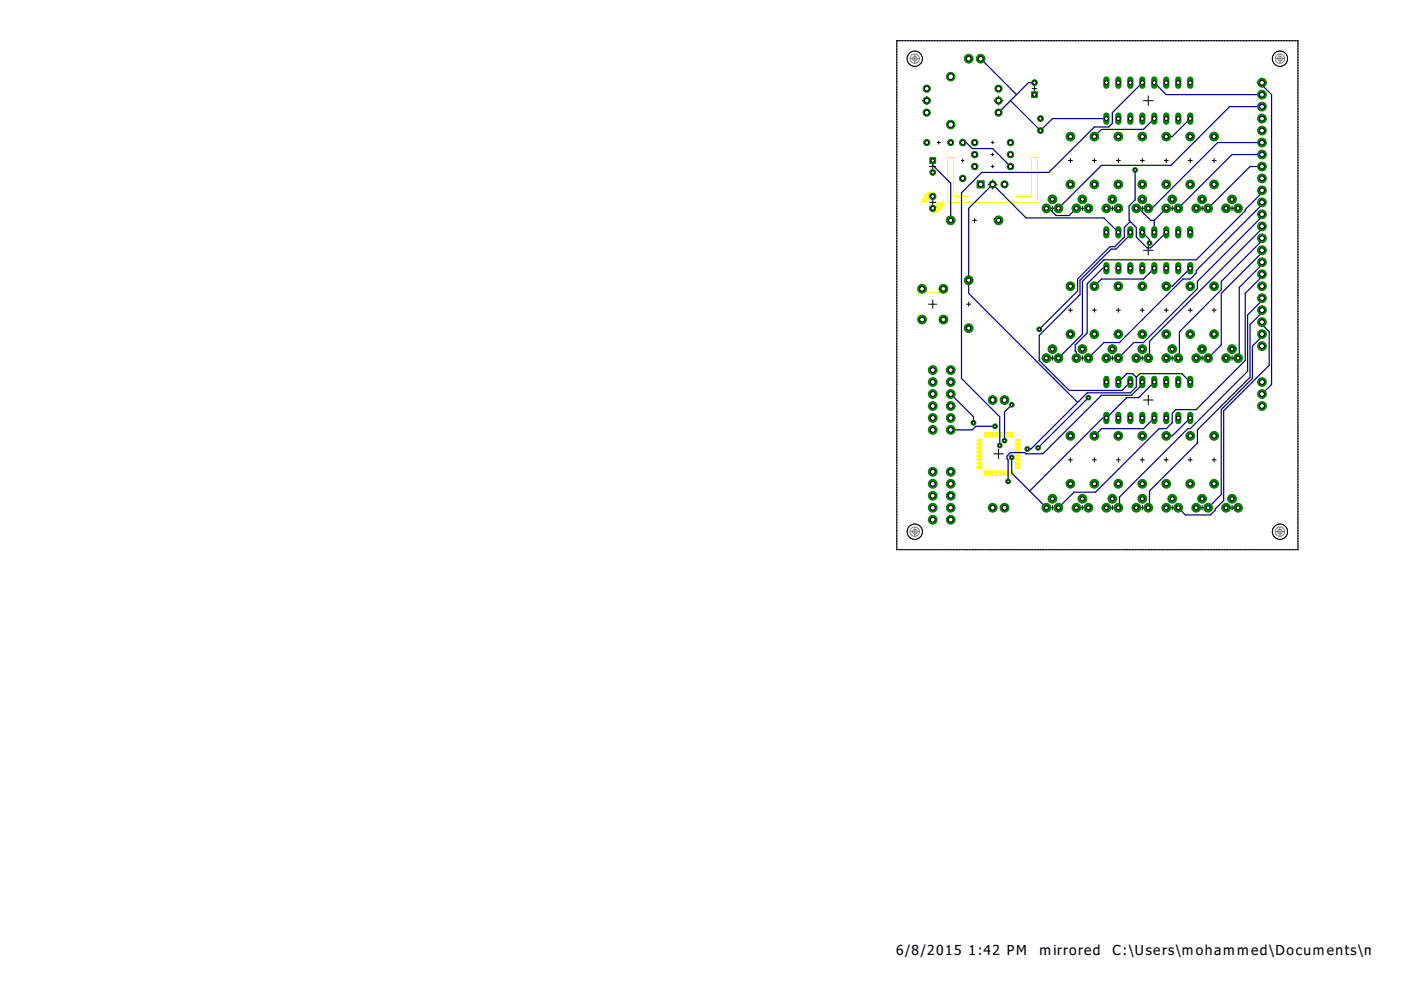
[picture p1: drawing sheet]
<svg xmlns="http://www.w3.org/2000/svg" width="297mm" height="210mm" viewBox="0 0 297 210" stroke-linecap="round" stroke-linejoin="round" font-family="sans-serif">
<defs><g id="words">
<g font-size="3.5">
<text x="190" y="202.5">6/8/2015</text>
<text x="205.4" y="202.5">1:42 PM</text>
<text x="220.4" y="202.5">mirrored</text>
<text x="235.9" y="202.5">C:\Users\mohammed\Documents\mosab</text>
</g>
</g></defs>
<g fill="none" stroke="#000" stroke-width=".21">
<path d="M201.3 16.3h.5M201.6 16v.5M207.3 12.4h1.3M207.9 11.8v1.3M218.8 18.8h1.1M219.3 18.3v1M266.6 17.5h2M267.6 16.5v2M195.6 21.3h1.8M196.5 20.4v1.8M197.1 35.3h1.3M197.8 34.6v1.4"/>
<path d="M198.7 30.2h.6M199 29.9v.6M203.8 34h.6M204.1 33.7v.6M209.5 39.1h1.9M210.2 35.3h.5M210.2 30.2h.5M210.2 32.8h.5M210.5 29.9v.6M210.5 32.5v.5M210.5 35v.6M210.5 38.1v2"/>
<path d="M210.8 21.3h1.9M211.7 20.4v1.9M220 25.1h1.2M220.6 24.6v1.1M226.5 34h.9M226.9 33.6v.9M231.6 34h.9M232 33.6v.9M236.7 34h.8M237.1 33.6v.9M241.7 34h.9M242.2 33.6v.9"/>
<path d="M242.4 21.3h2.1M243.5 20.3v2.1M246.8 34h.9M247.3 33.6v.9M251.9 34h.9M252.3 33.6v.9M257 34h.9M257.4 33.6v.9M266.8 37.8h1.5M267.6 37.1v1.4M197.1 42.9h1.3M197.8 42.2v1.4"/>
<path d="M206.2 46.7h.9M206.7 46.3v.9M222.7 44.2h.9M223.1 43.7v1M229 44.2h1M229.5 43.7v1M235.4 44.2h.9M235.8 43.7v1M241.7 44.2h1M242.2 43.7v1M242.4 53.1h2.1M243.5 52v2.1"/>
<path d="M248.1 44.2h.9M248.5 43.7v1M254.4 44.2h1M254.9 43.7v1M260.8 44.2h.9M261.2 43.7v1M266.8 55.6h1.5M267.6 54.9v1.4M196.9 64.5h1.7M197 78.5h1.5M197.8 63.6v1.8M197.8 77.7v1.5"/>
<path d="M201 78.5h1.1M201.6 77.9v1.1M204.9 64.5h.9M205.4 64.1v.8M222.7 75.9h.9M223.1 75.5v.9M226.5 65.8h.9M226.9 65.3v.9M229 75.9h1M229.5 75.5v.9M231.6 65.8h.9M232 65.3v.9"/>
<path d="M235.4 75.9h.9M235.8 75.5v.9M236.7 65.8h.8M237.1 65.3v.9M241.7 75.9h1M241.7 65.8h.9M242.2 65.3v.9M242.2 75.5v.9M246.8 65.8h.9M247.3 65.3v.9M248.1 75.9h.9M248.5 75.5v.9"/>
<path d="M251.9 65.8h.9M252.3 65.3v.9M254.4 75.9h1M254.9 75.5v.9M257 65.8h.9M257.4 65.3v.9M260.8 75.9h.9M261.2 75.5v.9M266.8 73.4h1.5M267.6 72.7v1.4M209.7 84.8h1.5M210.5 84.1v1.4"/>
<path d="M210.7 96.2h2M211.7 95.2v2M226.5 97.5h.9M226.9 97.1v.8M231.6 97.5h.9M232 97.1v.8M236.7 97.5h.8M237.1 97.1v.8M241.7 97.5h.9M242.2 97.1v.8M242.4 84.8h2.1M243.5 83.8v2"/>
<path d="M246.8 97.5h.9M247.3 97.1v.8M251.9 97.5h.9M252.3 97.1v.8M257 97.5h.9M257.4 97.1v.8M266.8 86.1h1.5M267.6 85.4v1.4M197.1 110.2h1.3M197.8 109.6v1.2M200.9 110.2h1.4M201.6 109.5v1.4"/>
<path d="M209.7 107.7h1.5M210.5 106.9v1.5M222.7 107.7h.9M223.1 107.2v.9M229 107.7h1M229.5 107.2v.9M235.4 107.7h.9M235.8 107.2v.9M241.7 107.7h1M242.2 107.2v.9M248.1 107.7h.9M248.5 107.2v.9"/>
<path d="M254.4 107.7h1M254.9 107.2v.9M260.8 107.7h.9M261.2 107.2v.9"/>
</g>
<g fill="#ff0" stroke="#ff0" stroke-width=".21">
<path d="M197.5 90.9h.5v.5h-.5z"/>
<path d="M197.5 88.4h.5v.5h-.5z"/>
<path d="M197.5 85.8h.5v.5h-.5z"/>
<path d="M197.5 83.3h.5v.5h-.5z"/>
<path d="M197.5 80.8h.5v.5h-.5z"/>
<path d="M197.5 78.2h.5v.5h-.5z"/>
<path d="M201.3 90.9h.5v.5h-.5z"/>
<path d="M201.3 88.4h.5v.5h-.5z"/>
<path d="M201.3 85.8h.5v.5h-.5z"/>
<path d="M201.3 83.3h.5v.5h-.5z"/>
<path d="M201.3 80.8h.5v.5h-.5z"/>
<path d="M201.3 78.2h.5v.5h-.5z"/>
<path d="M212.7 84.6h.5v.5h-.5z"/>
<path d="M210.2 84.6h.5v.5h-.5z"/>
<path d="M267.3 57.9h.5v.5h-.5z"/>
<path d="M267.3 60.4h.5v.5h-.5z"/>
<path d="M267.3 63h.5v.5h-.5z"/>
<path d="M267.3 65.5h.5v.5h-.5z"/>
<path d="M267.3 68.1h.5v.5h-.5z"/>
<path d="M267.3 70.6h.5v.5h-.5z"/>
<path d="M267.3 73.1h.5v.5h-.5z"/>
<path d="M267.3 40.1h.5v.5h-.5z"/>
<path d="M267.3 42.7h.5v.5h-.5z"/>
<path d="M267.3 45.2h.5v.5h-.5z"/>
<path d="M267.3 47.7h.5v.5h-.5z"/>
<path d="M267.3 50.3h.5v.5h-.5z"/>
<path d="M267.3 52.8h.5v.5h-.5z"/>
<path d="M267.3 55.4h.5v.5h-.5z"/>
<path d="M267.3 22.4h.5v.5h-.5z"/>
<path d="M267.3 24.9h.5v.5h-.5z"/>
<path d="M267.3 27.4h.5v.5h-.5z"/>
<path d="M267.3 30h.5v.5h-.5z"/>
<path d="M267.3 32.5h.5v.5h-.5z"/>
<path d="M267.3 35.1h.5v.5h-.5z"/>
<path d="M267.3 37.6h.5v.5h-.5z"/>
<path d="M267.3 80.8h.5v.5h-.5z"/>
<path d="M267.3 83.3h.5v.5h-.5z"/>
<path d="M267.3 85.8h.5v.5h-.5z"/>
<path d="M197.5 99.8h.5v.5h-.5z"/>
<path d="M197.5 102.3h.5v.5h-.5z"/>
<path d="M197.5 104.9h.5v.5h-.5z"/>
<path d="M197.5 107.4h.5v.5h-.5z"/>
<path d="M197.5 109.9h.5v.5h-.5z"/>
<path d="M201.3 99.8h.5v.5h-.5z"/>
<path d="M201.3 102.3h.5v.5h-.5z"/>
<path d="M201.3 104.9h.5v.5h-.5z"/>
<path d="M201.3 107.4h.5v.5h-.5z"/>
<path d="M201.3 109.9h.5v.5h-.5z"/>
<path d="M205.1 12.2h.5v.5h-.5z"/>
<path d="M207.7 12.2h.5v.5h-.5z"/>
<path d="M212.7 107.4h.5v.5h-.5z"/>
<path d="M210.2 107.4h.5v.5h-.5z"/>
<path d="M267.3 19.8h.5v.5h-.5z"/>
<path d="M267.3 17.3h.5v.5h-.5z"/>
<path d="M215.3 93.2h1v.5h-1z"/>
<path d="M215.3 94h1v.5h-1z"/>
<path d="M215.3 94.8h1v.5h-1z"/>
<path d="M215.3 95.6h1v.5h-1z"/>
<path d="M215.3 96.4h1v.5h-1z"/>
<path d="M215.3 97.2h1v.5h-1z"/>
<path d="M215.3 98h1v.5h-1z"/>
<path d="M215.3 98.8h1v.5h-1z"/>
<path d="M214.3 99.8h.5v1h-.5z"/>
<path d="M213.5 99.8h.5v1h-.5z"/>
<path d="M212.7 99.8h.4v1h-.4z"/>
<path d="M211.9 99.8h.4v1h-.4z"/>
<path d="M211.1 99.8h.5v1h-.5z"/>
<path d="M210.3 99.8h.5v1h-.5z"/>
<path d="M209.5 99.8h.5v1h-.5z"/>
<path d="M208.7 99.8h.4v1h-.4z"/>
<path d="M207.2 98.8h1v.5h-1z"/>
<path d="M207.2 98h1v.5h-1z"/>
<path d="M207.2 97.2h1v.5h-1z"/>
<path d="M207.2 96.4h1v.5h-1z"/>
<path d="M207.2 95.6h1v.5h-1z"/>
<path d="M207.2 94.8h1v.5h-1z"/>
<path d="M207.2 94h1v.5h-1z"/>
<path d="M207.2 93.2h1v.5h-1z"/>
<path d="M208.7 91.7h.4v1h-.4z"/>
<path d="M209.5 91.7h.5v1h-.5z"/>
<path d="M210.3 91.7h.5v1h-.5z"/>
<path d="M211.1 91.7h.5v1h-.5z"/>
<path d="M211.9 91.7h.4v1h-.4z"/>
<path d="M212.7 91.7h.4v1h-.4z"/>
<path d="M213.5 91.7h.5v1h-.5z"/>
<path d="M214.3 91.7h.5v1h-.5z"/>
</g>
<g fill="#ff0" stroke="#ff0" stroke-width=".21">
<path d="M196.9 42l.9-.3v.1l-.8 .4-.3 .7h-.2z" fill-rule="evenodd"/>
<path d="M198.8 42.9h.2a1.19 1.19 0 0 1-1.2 1.2v-.1l.7-.3z" fill-rule="evenodd"/>
<path d="M196.4 41.8l.9-.5 .5-.1v.1a1.59 1.59 0 0 0-1.6 1.6h-.2l.1-.5z" fill-rule="evenodd"/>
<path d="M199.3 42.9h.2a1.71 1.71 0 0 1-1.7 1.7v-.1a1.59 1.59 0 0 0 1.5-1.6z" fill-rule="evenodd"/>
<path d="M196.2 41.3l1-.6h.6v.1a2.11 2.11 0 0 0-2.1 2.1h-.2l.1-.6z" fill-rule="evenodd"/>
<path d="M199.8 42.9h.2a2.2 2.2 0 0 1-2.2 2.2v-.1a2.08 2.08 0 0 0 2-2.1z" fill-rule="evenodd"/>
</g>
<path d="M205.4 41.6h-3.2v-8.2h-1.3v9.5h19.1v-9.5h-1.3v8.2h-3.2M194.7 66.7v.3l.5 .5h1.5M196.5 62h.8l.8 .3M196.7 61.4h-1.5l-.5 .6v.3M198.3 62h.7M198.8 61.4h1.5l.5 .6v.3M200.8 66.7v.3l-.5 .5h-1.5" fill="none" stroke="#ff0" stroke-width=".21"/>
<g fill="none" stroke="#000080" stroke-width=".25">
<path d="M190.1 9.2v.1M190.1 9.8h.1M190.1 10.4h.1M190.1 10.9v.1M190.1 11.5v.1M190.1 12.1h.1M190.1 12.7h.1M190.1 13.2v.1M190.1 13.8v.1M190.1 14.4h.1M190.1 14.9v.1M190.1 15.5v.1"/>
<path d="M190.1 16.1v.1M190.1 16.7h.1M190.1 17.3h.1M190.1 17.8v.1M190.1 18.4v.1M190.1 19h.1M190.1 19.5v.1M190.2 8.6l-.1 .1M190.7 8.6h.1M191.3 8.6h.1M191.9 8.6h.1M192.4 8.6h.1"/>
<path d="M193 8.6h.1M193.6 8.6h.1M194.2 8.6h.1M194.7 8.6h.1M195.3 8.6h.1M195.9 8.6h.1M196.4 8.6h.1M197 8.6h.1M197.6 8.6h.1M198.2 8.6h.1M198.8 8.6h.1M199.3 8.6h.1"/>
<path d="M199.9 8.6h.1M200.5 8.6h.1M201 8.6h.1M201.6 8.6h.1M202.2 8.6h.1M202.8 8.6h.1M203.3 8.6h.1M203.9 8.6h.1M204.5 8.6h.1M205.1 8.6h.1M205.6 8.6h.1M206.2 8.6h.1"/>
<path d="M206.8 8.6h.1M207.4 8.6h.1M207.9 12.4l7.6 7.7M207.9 8.6h.1M208.5 8.6h.1M209.1 8.6h.1M209.7 8.6h.1M210.2 8.6h.1M210.8 8.6h.1M211.4 8.6h.1M212 8.6h.1M212.5 8.6h.1"/>
<path d="M213.1 8.6h.1M213.7 8.6h.1M214.2 8.6h.1M214.8 8.6h.1M215.4 8.6h.1M216 8.6h.1M216.6 8.6h.1M217.1 8.6h.1M217.7 8.6h.1M218.3 8.6h.1M218.8 8.6h.1M219.3 17.5h-1.2l-6.4 6.4"/>
<path d="M219.4 8.6h.1M220 8.6h.1M220.6 8.6h.1M221.1 8.6h.1M221.7 8.6h.1M222.3 8.6h.1M222.9 8.6h.1M223.4 8.6h.1M224 8.6h.1M224.6 8.6h.1M225.2 8.6h.1M225.7 8.6h.1"/>
<path d="M226.3 8.6h.1M226.9 8.6h.1M227.5 8.6h.1M228 8.6h.1M228.6 8.6h.1M229.2 8.6h.1M229.8 8.6h.1M230.3 8.6h.1M230.9 8.6h.1M231.5 8.6h.1M232.1 8.6h.1M232.6 8.6h.1"/>
<path d="M233.2 8.6h.1M233.8 8.6h.1M234.4 8.6h.1M234.9 8.6h.1M235.5 8.6h.1M236.1 8.6h.1M236.6 8.6h.1M237.2 8.6h.1M237.8 8.6h.1M238.4 8.6h.1M239 8.6h.1M239.5 8.6h.1"/>
<path d="M240.1 8.6h.1M240.7 8.6h.1M241.2 8.6h.1M241.8 8.6h.1M242.2 17.5l-6.4 6.4v2.3l-.7 .7h-3.1l-9.6 9.7h-14.2l-4.3 4.3v39.3l8.1 8.2v6M242.4 8.6h.1M243 8.6h.1M243.5 8.6h.1M244.1 8.6h.1M244.7 8.6h.1M244.7 17.5l2.6 2.6h20.3M245.3 8.6h.1"/>
<path d="M245.8 8.6h.1M246.4 8.6h.1M247 8.6h.1M247.6 8.6h.1M248.1 8.6h.1M248.7 8.6h.1M249.3 8.6h.1M249.9 8.6h.1M250.4 8.6h.1M251 8.6h.1M251.6 8.6h.1M252.2 8.6h.1"/>
<path d="M252.7 8.6h.1M253.3 8.6h.1M253.9 8.6h.1M254.4 8.6h.1M255 8.6h.1M255.6 8.6h.1M256.2 8.6h.1M256.8 8.6h.1M257.3 8.6h.1M257.9 8.6h.1M258.5 8.6h.1M259 8.6h.1"/>
<path d="M259.6 8.6h.1M260.2 8.6h.1M260.8 8.6h.1M261.3 8.6h.1M261.9 8.6h.1M262.5 8.6h.1M263.1 8.6h.1M263.6 8.6h.1M264.2 8.6h.1M264.8 8.6h.1M265.4 8.6h.1M265.9 8.6h.1"/>
<path d="M266.5 8.6h.1M267.1 8.6h.1M267.6 17.5v.5l2 2.1v61.4l-2 2M267.7 8.6h.1M268.2 8.6h.1M268.8 8.6h.1M269.4 8.6h.1M270 8.6h.1M270.5 8.6h.1M271.1 8.6h.1M271.7 8.6h.1M272.2 8.6h.1"/>
<path d="M272.8 8.6h.1M273.4 8.6h.1M274 8.6h.1M274.6 8.6h.1M275.1 8.6l.1 .1M275.2 9.2v.1M275.2 9.8h.1M275.2 10.4h.1M275.2 10.9v.1M275.2 11.5v.1M275.2 12.1h.1M275.2 12.7h.1"/>
<path d="M275.2 13.2v.1M275.2 13.8v.1M275.2 14.4h.1M275.2 14.9v.1M275.2 15.5v.1M275.2 16.1v.1M275.2 16.7h.1M275.2 17.3h.1M275.2 17.8v.1M275.2 18.4v.1M275.2 19h.1M275.2 19.5v.1"/>
<path d="M190.1 20.1v.1M190.1 20.7h.1M190.1 21.3h.1M190.1 21.8v.1M190.1 22.4v.1M190.1 23v.1M190.1 23.6h.1M190.1 24.1v.1M190.1 24.7v.1M190.1 25.3h.1M190.1 25.8v.1M190.1 26.4v.1"/>
<path d="M190.1 27v.1M190.1 27.6h.1M190.1 28.1v.1M190.1 28.7v.1M190.1 29.3v.1M190.1 29.9h.1M190.1 30.4v.1M190.1 31v.1M190.1 31.6h.1M190.1 32.2h.1M190.1 32.7v.1M190.1 33.3v.1"/>
<path d="M190.1 33.9v.1M190.1 34.5h.1M190.1 35v.1M190.1 35.6v.1M190.1 36.2h.1M190.1 36.7v.1M190.1 37.3v.1M190.1 37.9v.1M190.1 38.5h.1M190.1 39v.1M190.1 39.6v.1M197.8 34v1.1l3.8 3.7v7.9"/>
<path d="M204.1 30.2h.8l1.2 1.3h4.4l3.7 3.8M214.2 21.3l6.4 6.4 2.5-2.6h11.5M240.7 36v6.4l-1.3 1.3v3l1.5 1.5v2.1l2.3 2.3h.8l3.3-3.3M244.7 25.1l-2.3 2.3h-8.8l-1.6 1.6M252.3 25.1l-3.8 3.9h-1.2M267.6 30.2h-9.4l-14 14h-.7M267.6 35.3h-2.6l-8.9 8.9M267.6 32.8h-6.4l-11.4 11.4M267.6 22.6h-6.9l-12.4 12.5h-14.7l-9.2 9.1M275.2 20.1v.1M275.2 20.7h.1M275.2 21.3h.1"/>
<path d="M275.2 21.8v.1M275.2 22.4v.1M275.2 23v.1M275.2 23.6h.1M275.2 24.1v.1M275.2 24.7v.1M275.2 25.3h.1M275.2 25.8v.1M275.2 26.4v.1M275.2 27v.1M275.2 27.6h.1M275.2 28.1v.1"/>
<path d="M275.2 28.7v.1M275.2 29.3v.1M275.2 29.9h.1M275.2 30.4v.1M275.2 31v.1M275.2 31.6h.1M275.2 32.2h.1M275.2 32.7v.1M275.2 33.3v.1M275.2 33.9v.1M275.2 34.5h.1M275.2 35v.1"/>
<path d="M275.2 35.6v.1M275.2 36.2h.1M275.2 36.7v.1M275.2 37.3v.1M275.2 37.9v.1M275.2 38.5h.1M275.2 39v.1M275.2 39.6v.1M190.1 40.2v.1M190.1 40.8h.1M190.1 41.3v.1M190.1 41.9v.1"/>
<path d="M190.1 42.5h.1M190.1 43.1h.1M190.1 43.6v.1M190.1 44.2v.1M190.1 44.8h.1M190.1 45.3v.1M190.1 45.9v.1M190.1 46.5v.1M190.1 47.1h.1M190.1 47.6v.1M190.1 48.2v.1M190.1 48.8v.1"/>
<path d="M190.1 49.4h.1M190.1 49.9v.1M190.1 50.5v.1M190.1 51.1v.1M190.1 51.7h.1M190.1 52.2v.1M190.1 52.8v.1M190.1 53.4h.1M190.1 54h.1M190.1 54.5v.1M190.1 55.1v.1M190.1 55.7h.1"/>
<path d="M190.1 56.2v.1M190.1 56.8v.1M190.1 57.4v.1M190.1 58h.1M190.1 58.5v.1M190.1 59.1v.1M190.1 59.7v.1M221.9 44.2h.5l1.5 1.5h2.8l1.5-1.5M234.6 56.9h-.8l-3.3 3.3v10.4l-2.5 2.5v1.3l.2 .3v1.2M237.1 49.3l-3-3.1h-16.5l-7.1-7.1-5.1 5.1v18l23.1 23.1M239.6 49.3v.5l-3 3h-1l-6.6 6.6v3.1l-8.7 8.6v5.3l6.4 6.4h11.2l1.7-1.8M239.6 47l-1.2 1.2v2.1l-2.1 2h-1l-6.8 6.9v2.5l-8.2 8.1"/>
<path d="M240.9 44.2h.5l2.6 2.5h.7M242.2 49.3l1.5 1.5v.7M244.7 46.7v2.6M244.7 56.9l-2.3 2.3h-8.8l-1.6 1.5M247.3 44.2l-2.6 2.5M252.3 56.9l-3.8 3.8h-1.2M267.6 50.5v.5l-8.7 8.7v1.7l-8.8 8.9v5.4l-.3 .2M267.6 55.6v.5l-4.9 4.8v14.8l-.2 .2M267.6 40.4v.5l-3.6 3.5v.3l-10.4 10.4h-19.5l-4.6 4.6v11.1l-5.1 5.1M267.6 48v.5l-23.9 23.9v3.3l-.2 .2M267.6 58.1v.6l-3.6 3.5v14.2l-10.4 10.4h-4.3l-.8 .8v2l-1.2 1.3h-1.6l-13.4 13.5h-4.6l-3.3 3.3M267.6 42.9v.5l-14 14v.5l-1.3 1.3h-1.5l-13.4 13.4h-3.3l-3.3 3.3"/>
<path d="M267.6 45.4v.6l-13.7 13.7v1.5l-11.5 11.4h-2l-3.3 3.3M267.6 53.1v.5l-8.7 8.6v10.9l-2.8 2.8M275.2 40.2v.1M275.2 40.8h.1M275.2 41.3v.1M275.2 41.9v.1M275.2 42.5h.1M275.2 43.1h.1M275.2 43.6v.1M275.2 44.2v.1M275.2 44.8h.1M275.2 45.3v.1"/>
<path d="M275.2 45.9v.1M275.2 46.5v.1M275.2 47.1h.1M275.2 47.6v.1M275.2 48.2v.1M275.2 48.8v.1M275.2 49.4h.1M275.2 49.9v.1M275.2 50.5v.1M275.2 51.1v.1M275.2 51.7h.1M275.2 52.2v.1"/>
<path d="M275.2 52.8v.1M275.2 53.4h.1M275.2 54h.1M275.2 54.5v.1M275.2 55.1v.1M275.2 55.7h.1M275.2 56.2v.1M275.2 56.8v.1M275.2 57.4v.1M275.2 58h.1M275.2 58.5v.1M275.2 59.1v.1"/>
<path d="M275.2 59.7v.1M190.1 60.3h.1M190.1 60.8v.1M190.1 61.4v.1M190.1 62h.1M190.1 62.5v.1M190.1 63.1v.1M190.1 63.7v.1M190.1 64.3h.1M190.1 64.9h.1M190.1 65.4v.1M190.1 66v.1"/>
<path d="M190.1 66.6h.1M190.1 67.1v.1M190.1 67.7v.1M190.1 68.3v.1M190.1 68.9h.1M190.1 69.4v.1M190.1 70v.1M190.1 70.6v.1M190.1 71.2h.1M190.1 71.7v.1M190.1 72.3v.1M190.1 72.9h.1"/>
<path d="M190.1 73.4v.1M190.1 74v.1M190.1 74.6v.1M190.1 75.2h.1M190.1 75.8h.1M190.1 76.3v.1M190.1 76.9v.1M190.1 77.5h.1M190.1 78v.1M190.1 78.6v.1M190.1 79.2h.1M190.1 79.8h.1"/>
<path d="M240.9 80v2l-1.3 1.3h-9.1l-2 2M240.9 80l-.7-.8h-1.3l-1.8 1.8M240.9 80l.8-.8h8.9l1.7 1.8M267.6 65.8v.5l-2.6 2.5v11.2l-11.1 11.1v2.8l-10.2 10.2v3.3l-.2 .3M267.6 63.2v.5l-3.1 3.1v11.9l-12.2 12.2h-.5l-14.4 14.5v2l-.3 .3M267.6 68.3v.5l1.5 1.5v7.1l-9.7 9.7v19l-1.7 1.8v.3l-1.1 1h-5.3l-1.5-1.5M267.6 70.8v.6l-2.1 2v6.8l-6.6 6.6v18.1l-2.8 2.8M275.2 60.3h.1M275.2 60.8v.1M275.2 61.4v.1M275.2 62h.1M275.2 62.5v.1"/>
<path d="M275.2 63.1v.1M275.2 63.7v.1M275.2 64.3h.1M275.2 64.9h.1M275.2 65.4v.1M275.2 66v.1M275.2 66.6h.1M275.2 67.1v.1M275.2 67.7v.1M275.2 68.3v.1M275.2 68.9h.1M275.2 69.4v.1"/>
<path d="M275.2 70v.1M275.2 70.6v.1M275.2 71.2h.1M275.2 71.7v.1M275.2 72.3v.1M275.2 72.9h.1M275.2 73.4v.1M275.2 74v.1M275.2 74.6v.1M275.2 75.2h.1M275.2 75.8h.1M275.2 76.3v.1"/>
<path d="M275.2 76.9v.1M275.2 77.5h.1M275.2 78v.1M275.2 78.6v.1M275.2 79.2h.1M275.2 79.8h.1M190.1 80.3v.1M190.1 80.9v.1M190.1 81.5v.1M190.1 82.1h.1M190.1 82.6v.1M190.1 83.2v.1"/>
<path d="M190.1 83.8h.1M190.1 84.3v.1M190.1 84.9v.1M190.1 85.5v.1M190.1 86.1h.1M190.1 86.7h.1M190.1 87.2v.1M190.1 87.8v.1M190.1 88.4h.1M190.1 88.9v.1M190.1 89.5v.1M190.1 90.1h.1"/>
<path d="M190.1 90.7h.1M190.1 91.2v.1M190.1 91.8v.1M190.1 92.4v.1M190.1 93h.1M190.1 93.5v.1M190.1 94.1v.1M190.1 94.7h.1M190.1 95.2v.1M190.1 95.8v.1M190.1 96.4v.1M190.1 97h.1"/>
<path d="M190.1 97.6h.1M190.1 98.1v.1M190.1 98.7v.1M190.1 99.3h.1M190.1 99.8v.1M201.6 83.5l4.8 4.9v1.2M211 90.4h-4.1l-.8 .7h-4.5M214.5 97v3.3l7.4 7.4M214.5 85.8l-1.5 1.6v6M228.5 85.3l-9.9 9.9h-.8M230.8 84.3l-10.7 10.7M242.2 81v.5l-2.3 2.3h-6.3l-12.5 12.4h-3.5l-.3-.2h-3.1l-.7 .7v.5l.2 .3v4.6"/>
<path d="M244.7 81l-3.3 3.3h-2.5l-4.3 4.3h-.8l-15.5 15.5M244.7 88.6l-2.3 2.3h-8.8l-1.6 1.5M252.3 88.6l-3.8 3.8h-1.2M275.2 80.3v.1M275.2 80.9v.1M275.2 81.5v.1M275.2 82.1h.1M275.2 82.6v.1M275.2 83.2v.1M275.2 83.8h.1M275.2 84.3v.1M275.2 84.9v.1"/>
<path d="M275.2 85.5v.1M275.2 86.1h.1M275.2 86.7h.1M275.2 87.2v.1M275.2 87.8v.1M275.2 88.4h.1M275.2 88.9v.1M275.2 89.5v.1M275.2 90.1h.1M275.2 90.7h.1M275.2 91.2v.1M275.2 91.8v.1"/>
<path d="M275.2 92.4v.1M275.2 93h.1M275.2 93.5v.1M275.2 94.1v.1M275.2 94.7h.1M275.2 95.2v.1M275.2 95.8v.1M275.2 96.4v.1M275.2 97h.1M275.2 97.6h.1M275.2 98.1v.1M275.2 98.7v.1"/>
<path d="M275.2 99.3h.1M275.2 99.8v.1M190.1 100.4v.1M190.1 101h.1M190.1 101.6h.1M190.1 102.1v.1M190.1 102.7v.1M190.1 103.3v.1M190.1 103.9h.1M190.1 104.4v.1M190.1 105v.1M190.1 105.6h.1"/>
<path d="M190.1 106.2h.1M190.1 106.7v.1M190.1 107.3v.1M190.1 107.9h.1M190.1 108.4v.1M190.1 109v.1M190.1 109.6v.1M190.1 110.2h.1M190.1 110.7v.1M190.1 111.3v.1M190.1 111.9v.1M190.1 112.5h.1"/>
<path d="M190.1 113v.1M190.1 113.6v.1M190.1 114.2v.1M190.1 114.8h.1M190.1 115.3v.1M190.1 115.9v.1M190.1 116.5h.1M190.7 116.5h.1M191.3 116.5h.1M191.9 116.5h.1M192.4 116.5h.1M193 116.5h.1"/>
<path d="M193.6 116.5h.1M194.2 116.5h.1M194.7 116.5h.1M195.3 116.5h.1M195.9 116.5h.1M196.4 116.5h.1M197 116.5h.1M197.6 116.5h.1M198.2 116.5h.1M198.8 116.5h.1M199.3 116.5h.1M199.9 116.5h.1"/>
<path d="M200.5 116.5h.1M201 116.5h.1M201.6 116.5h.1M202.2 116.5h.1M202.8 116.5h.1M203.3 116.5h.1M203.9 116.5h.1M204.5 116.5h.1M205.1 116.5h.1M205.6 116.5h.1M206.2 116.5h.1M206.8 116.5h.1"/>
<path d="M207.4 116.5h.1M207.9 116.5h.1M208.5 116.5h.1M209.1 116.5h.1M209.7 116.5h.1M210.2 116.5h.1M210.8 116.5h.1M211.4 116.5h.1M212 116.5h.1M212.5 116.5h.1M213.1 116.5h.1M213.7 116.5h.1"/>
<path d="M214.2 116.5h.1M214.8 116.5h.1M215.4 116.5h.1M216 116.5h.1M216.6 116.5h.1M217.1 116.5h.1M217.7 116.5h.1M218.3 116.5h.1M218.8 116.5h.1M219.4 116.5h.1M220 116.5h.1M220.6 116.5h.1"/>
<path d="M221.1 116.5h.1M221.7 116.5h.1M222.3 116.5h.1M222.9 116.5h.1M223.4 116.5h.1M224 116.5h.1M224.6 116.5h.1M225.2 116.5h.1M225.7 116.5h.1M226.3 116.5h.1M226.9 116.5h.1M227.5 116.5h.1"/>
<path d="M228 116.5h.1M228.6 116.5h.1M229.2 116.5h.1M229.8 116.5h.1M230.3 116.5h.1M230.9 116.5h.1M231.5 116.5h.1M232.1 116.5h.1M232.6 116.5h.1M233.2 116.5h.1M233.8 116.5h.1M234.4 116.5h.1"/>
<path d="M234.9 116.5h.1M235.5 116.5h.1M236.1 116.5h.1M236.6 116.5h.1M237.2 116.5h.1M237.8 116.5h.1M238.4 116.5h.1M239 116.5h.1M239.5 116.5h.1M240.1 116.5h.1M240.7 116.5h.1M241.2 116.5h.1"/>
<path d="M241.8 116.5h.1M242.4 116.5h.1M243 116.5h.1M243.5 116.5h.1M244.1 116.5h.1M244.7 116.5h.1M245.3 116.5h.1M245.8 116.5h.1M246.4 116.5h.1M247 116.5h.1M247.6 116.5h.1M248.1 116.5h.1"/>
<path d="M248.7 116.5h.1M249.3 116.5h.1M249.9 116.5h.1M250.4 116.5h.1M251 116.5h.1M251.6 116.5h.1M252.2 116.5h.1M252.7 116.5h.1M253.3 116.5h.1M253.9 116.5h.1M254.4 116.5h.1M255 116.5h.1"/>
<path d="M255.6 116.5h.1M256.2 116.5h.1M256.8 116.5h.1M257.3 116.5h.1M257.9 116.5h.1M258.5 116.5h.1M259 116.5h.1M259.6 116.5h.1M260.2 116.5h.1M260.8 116.5h.1M261.3 116.5h.1M261.9 116.5h.1"/>
<path d="M262.5 116.5h.1M263.1 116.5h.1M263.6 116.5h.1M264.2 116.5h.1M264.8 116.5h.1M265.4 116.5h.1M265.9 116.5h.1M266.5 116.5h.1M267.1 116.5h.1M267.7 116.5h.1M268.2 116.5h.1M268.8 116.5h.1"/>
<path d="M269.4 116.5h.1M270 116.5h.1M270.5 116.5h.1M271.1 116.5h.1M271.7 116.5h.1M272.2 116.5h.1M272.8 116.5h.1M273.4 116.5h.1M274 116.5h.1M274.6 116.5h.1M275.2 100.4v.1M275.2 101h.1"/>
<path d="M275.2 101.6h.1M275.2 102.1v.1M275.2 102.7v.1M275.2 103.3v.1M275.2 103.9h.1M275.2 104.4v.1M275.2 105v.1M275.2 105.6h.1M275.2 106.2h.1M275.2 106.7v.1M275.2 107.3v.1M275.2 107.9h.1"/>
<path d="M275.2 108.4v.1M275.2 109v.1M275.2 109.6v.1M275.2 110.2h.1M275.2 110.7v.1M275.2 111.3v.1M275.2 111.9v.1M275.2 112.5h.1M275.2 113v.1M275.2 113.6v.1M275.2 114.2v.1M275.2 114.8h.1"/>
<path d="M275.2 115.3v.1M275.2 115.9v.1M275.2 116.5h-.1"/>
</g>
<circle cx="197.8" cy="78.5" r=".93" fill="#008000" stroke="#008000" stroke-width=".21"/>
<circle cx="197.8" cy="78.5" r=".51" fill="#fff" stroke="#000" stroke-width=".21"/>
<circle cx="197.8" cy="81" r=".93" fill="#008000" stroke="#008000" stroke-width=".21"/>
<circle cx="197.8" cy="81" r=".51" fill="#fff" stroke="#000" stroke-width=".21"/>
<circle cx="197.8" cy="83.5" r=".93" fill="#008000" stroke="#008000" stroke-width=".21"/>
<circle cx="197.8" cy="83.5" r=".51" fill="#fff" stroke="#000" stroke-width=".21"/>
<circle cx="197.8" cy="86.1" r=".93" fill="#008000" stroke="#008000" stroke-width=".21"/>
<circle cx="197.8" cy="86.1" r=".51" fill="#fff" stroke="#000" stroke-width=".21"/>
<circle cx="197.8" cy="88.6" r=".93" fill="#008000" stroke="#008000" stroke-width=".21"/>
<circle cx="197.8" cy="88.6" r=".51" fill="#fff" stroke="#000" stroke-width=".21"/>
<circle cx="197.8" cy="91.1" r=".93" fill="#008000" stroke="#008000" stroke-width=".21"/>
<circle cx="197.8" cy="91.1" r=".51" fill="#fff" stroke="#000" stroke-width=".21"/>
<circle cx="201.6" cy="78.5" r=".93" fill="#008000" stroke="#008000" stroke-width=".21"/>
<circle cx="201.6" cy="78.5" r=".51" fill="#fff" stroke="#000" stroke-width=".21"/>
<circle cx="201.6" cy="81" r=".93" fill="#008000" stroke="#008000" stroke-width=".21"/>
<circle cx="201.6" cy="81" r=".51" fill="#fff" stroke="#000" stroke-width=".21"/>
<circle cx="201.6" cy="83.5" r=".93" fill="#008000" stroke="#008000" stroke-width=".21"/>
<circle cx="201.6" cy="83.5" r=".51" fill="#fff" stroke="#000" stroke-width=".21"/>
<circle cx="201.6" cy="86.1" r=".93" fill="#008000" stroke="#008000" stroke-width=".21"/>
<circle cx="201.6" cy="86.1" r=".51" fill="#fff" stroke="#000" stroke-width=".21"/>
<circle cx="201.6" cy="88.6" r=".93" fill="#008000" stroke="#008000" stroke-width=".21"/>
<circle cx="201.6" cy="88.6" r=".51" fill="#fff" stroke="#000" stroke-width=".21"/>
<circle cx="201.6" cy="91.1" r=".93" fill="#008000" stroke="#008000" stroke-width=".21"/>
<circle cx="201.6" cy="91.1" r=".51" fill="#fff" stroke="#000" stroke-width=".21"/>
<circle cx="197.8" cy="36.6" r=".61" fill="#008000" stroke="#008000" stroke-width=".21"/>
<circle cx="197.8" cy="36.6" r=".36" fill="#fff" stroke="#000" stroke-width=".21"/>
<path d="M197.1 33.4h1.3v1.2h-1.3z" fill="#008000" stroke="#008000" stroke-width=".21"/>
<circle cx="197.8" cy="34" r=".36" fill="#fff" stroke="#000" stroke-width=".21"/>
<path d="M218.7 19.5h1.2v1.2h-1.2z" fill="#008000" stroke="#008000" stroke-width=".21"/>
<circle cx="219.3" cy="20.1" r=".36" fill="#fff" stroke="#000" stroke-width=".21"/>
<circle cx="219.3" cy="17.5" r=".61" fill="#008000" stroke="#008000" stroke-width=".21"/>
<circle cx="219.3" cy="17.5" r=".36" fill="#fff" stroke="#000" stroke-width=".21"/>
<circle cx="220.6" cy="25.1" r=".61" fill="#008000" stroke="#008000" stroke-width=".21"/>
<circle cx="220.6" cy="25.1" r=".36" fill="#fff" stroke="#000" stroke-width=".21"/>
<circle cx="220.6" cy="27.7" r=".61" fill="#008000" stroke="#008000" stroke-width=".21"/>
<circle cx="220.6" cy="27.7" r=".36" fill="#fff" stroke="#000" stroke-width=".21"/>
<circle cx="210.5" cy="84.8" r=".93" fill="#008000" stroke="#008000" stroke-width=".21"/>
<circle cx="210.5" cy="84.8" r=".51" fill="#fff" stroke="#000" stroke-width=".21"/>
<circle cx="213" cy="84.8" r=".93" fill="#008000" stroke="#008000" stroke-width=".21"/>
<circle cx="213" cy="84.8" r=".51" fill="#fff" stroke="#000" stroke-width=".21"/>
<circle cx="267.6" cy="73.4" r=".93" fill="#008000" stroke="#008000" stroke-width=".21"/>
<circle cx="267.6" cy="73.4" r=".51" fill="#fff" stroke="#000" stroke-width=".21"/>
<circle cx="267.6" cy="70.8" r=".93" fill="#008000" stroke="#008000" stroke-width=".21"/>
<circle cx="267.6" cy="70.8" r=".51" fill="#fff" stroke="#000" stroke-width=".21"/>
<circle cx="267.6" cy="68.3" r=".93" fill="#008000" stroke="#008000" stroke-width=".21"/>
<circle cx="267.6" cy="68.3" r=".51" fill="#fff" stroke="#000" stroke-width=".21"/>
<circle cx="267.6" cy="65.8" r=".93" fill="#008000" stroke="#008000" stroke-width=".21"/>
<circle cx="267.6" cy="65.8" r=".51" fill="#fff" stroke="#000" stroke-width=".21"/>
<circle cx="267.6" cy="63.2" r=".93" fill="#008000" stroke="#008000" stroke-width=".21"/>
<circle cx="267.6" cy="63.2" r=".51" fill="#fff" stroke="#000" stroke-width=".21"/>
<circle cx="267.6" cy="60.7" r=".93" fill="#008000" stroke="#008000" stroke-width=".21"/>
<circle cx="267.6" cy="60.7" r=".51" fill="#fff" stroke="#000" stroke-width=".21"/>
<circle cx="267.6" cy="58.1" r=".93" fill="#008000" stroke="#008000" stroke-width=".21"/>
<circle cx="267.6" cy="58.1" r=".51" fill="#fff" stroke="#000" stroke-width=".21"/>
<circle cx="201.6" cy="16.3" r=".9" fill="#008000" stroke="#008000" stroke-width=".21"/>
<circle cx="201.6" cy="16.3" r=".59" fill="#fff" stroke="#000" stroke-width=".21"/>
<circle cx="201.6" cy="26.4" r=".9" fill="#008000" stroke="#008000" stroke-width=".21"/>
<circle cx="201.6" cy="26.4" r=".59" fill="#fff" stroke="#000" stroke-width=".21"/>
<circle cx="267.6" cy="55.6" r=".93" fill="#008000" stroke="#008000" stroke-width=".21"/>
<circle cx="267.6" cy="55.6" r=".51" fill="#fff" stroke="#000" stroke-width=".21"/>
<circle cx="267.6" cy="53.1" r=".93" fill="#008000" stroke="#008000" stroke-width=".21"/>
<circle cx="267.6" cy="53.1" r=".51" fill="#fff" stroke="#000" stroke-width=".21"/>
<circle cx="267.6" cy="50.5" r=".93" fill="#008000" stroke="#008000" stroke-width=".21"/>
<circle cx="267.6" cy="50.5" r=".51" fill="#fff" stroke="#000" stroke-width=".21"/>
<circle cx="267.6" cy="48" r=".93" fill="#008000" stroke="#008000" stroke-width=".21"/>
<circle cx="267.6" cy="48" r=".51" fill="#fff" stroke="#000" stroke-width=".21"/>
<circle cx="267.6" cy="45.4" r=".93" fill="#008000" stroke="#008000" stroke-width=".21"/>
<circle cx="267.6" cy="45.4" r=".51" fill="#fff" stroke="#000" stroke-width=".21"/>
<circle cx="267.6" cy="42.9" r=".93" fill="#008000" stroke="#008000" stroke-width=".21"/>
<circle cx="267.6" cy="42.9" r=".51" fill="#fff" stroke="#000" stroke-width=".21"/>
<circle cx="267.6" cy="40.4" r=".93" fill="#008000" stroke="#008000" stroke-width=".21"/>
<circle cx="267.6" cy="40.4" r=".51" fill="#fff" stroke="#000" stroke-width=".21"/>
<circle cx="267.6" cy="37.8" r=".93" fill="#008000" stroke="#008000" stroke-width=".21"/>
<circle cx="267.6" cy="37.8" r=".51" fill="#fff" stroke="#000" stroke-width=".21"/>
<circle cx="267.6" cy="35.3" r=".93" fill="#008000" stroke="#008000" stroke-width=".21"/>
<circle cx="267.6" cy="35.3" r=".51" fill="#fff" stroke="#000" stroke-width=".21"/>
<circle cx="267.6" cy="32.8" r=".93" fill="#008000" stroke="#008000" stroke-width=".21"/>
<circle cx="267.6" cy="32.8" r=".51" fill="#fff" stroke="#000" stroke-width=".21"/>
<circle cx="267.6" cy="30.2" r=".93" fill="#008000" stroke="#008000" stroke-width=".21"/>
<circle cx="267.6" cy="30.2" r=".51" fill="#fff" stroke="#000" stroke-width=".21"/>
<circle cx="267.6" cy="27.7" r=".93" fill="#008000" stroke="#008000" stroke-width=".21"/>
<circle cx="267.6" cy="27.7" r=".51" fill="#fff" stroke="#000" stroke-width=".21"/>
<circle cx="267.6" cy="25.1" r=".93" fill="#008000" stroke="#008000" stroke-width=".21"/>
<circle cx="267.6" cy="25.1" r=".51" fill="#fff" stroke="#000" stroke-width=".21"/>
<circle cx="267.6" cy="22.6" r=".93" fill="#008000" stroke="#008000" stroke-width=".21"/>
<circle cx="267.6" cy="22.6" r=".51" fill="#fff" stroke="#000" stroke-width=".21"/>
<circle cx="267.6" cy="86.1" r=".93" fill="#008000" stroke="#008000" stroke-width=".21"/>
<circle cx="267.6" cy="86.1" r=".51" fill="#fff" stroke="#000" stroke-width=".21"/>
<circle cx="267.6" cy="83.5" r=".93" fill="#008000" stroke="#008000" stroke-width=".21"/>
<circle cx="267.6" cy="83.5" r=".51" fill="#fff" stroke="#000" stroke-width=".21"/>
<circle cx="267.6" cy="81" r=".93" fill="#008000" stroke="#008000" stroke-width=".21"/>
<circle cx="267.6" cy="81" r=".51" fill="#fff" stroke="#000" stroke-width=".21"/>
<circle cx="197.8" cy="110.2" r=".93" fill="#008000" stroke="#008000" stroke-width=".21"/>
<circle cx="197.8" cy="110.2" r=".51" fill="#fff" stroke="#000" stroke-width=".21"/>
<circle cx="197.8" cy="107.7" r=".93" fill="#008000" stroke="#008000" stroke-width=".21"/>
<circle cx="197.8" cy="107.7" r=".51" fill="#fff" stroke="#000" stroke-width=".21"/>
<circle cx="197.8" cy="105.1" r=".93" fill="#008000" stroke="#008000" stroke-width=".21"/>
<circle cx="197.8" cy="105.1" r=".51" fill="#fff" stroke="#000" stroke-width=".21"/>
<circle cx="197.8" cy="102.6" r=".93" fill="#008000" stroke="#008000" stroke-width=".21"/>
<circle cx="197.8" cy="102.6" r=".51" fill="#fff" stroke="#000" stroke-width=".21"/>
<circle cx="197.8" cy="100" r=".93" fill="#008000" stroke="#008000" stroke-width=".21"/>
<circle cx="197.8" cy="100" r=".51" fill="#fff" stroke="#000" stroke-width=".21"/>
<circle cx="201.6" cy="110.2" r=".93" fill="#008000" stroke="#008000" stroke-width=".21"/>
<circle cx="201.6" cy="110.2" r=".51" fill="#fff" stroke="#000" stroke-width=".21"/>
<circle cx="201.6" cy="107.7" r=".93" fill="#008000" stroke="#008000" stroke-width=".21"/>
<circle cx="201.6" cy="107.7" r=".51" fill="#fff" stroke="#000" stroke-width=".21"/>
<circle cx="201.6" cy="105.1" r=".93" fill="#008000" stroke="#008000" stroke-width=".21"/>
<circle cx="201.6" cy="105.1" r=".51" fill="#fff" stroke="#000" stroke-width=".21"/>
<circle cx="201.6" cy="102.6" r=".93" fill="#008000" stroke="#008000" stroke-width=".21"/>
<circle cx="201.6" cy="102.6" r=".51" fill="#fff" stroke="#000" stroke-width=".21"/>
<circle cx="201.6" cy="100" r=".93" fill="#008000" stroke="#008000" stroke-width=".21"/>
<circle cx="201.6" cy="100" r=".51" fill="#fff" stroke="#000" stroke-width=".21"/>
<circle cx="196.5" cy="30.2" r=".66" fill="#008000" stroke="#008000" stroke-width=".21"/>
<circle cx="196.5" cy="30.2" r=".4" fill="#fff" stroke="#000" stroke-width=".21"/>
<circle cx="201.6" cy="30.2" r=".66" fill="#008000" stroke="#008000" stroke-width=".21"/>
<circle cx="201.6" cy="30.2" r=".4" fill="#fff" stroke="#000" stroke-width=".21"/>
<circle cx="207.9" cy="12.4" r=".93" fill="#008000" stroke="#008000" stroke-width=".21"/>
<circle cx="207.9" cy="12.4" r=".51" fill="#fff" stroke="#000" stroke-width=".21"/>
<circle cx="205.4" cy="12.4" r=".93" fill="#008000" stroke="#008000" stroke-width=".21"/>
<circle cx="205.4" cy="12.4" r=".51" fill="#fff" stroke="#000" stroke-width=".21"/>
<circle cx="197.8" cy="41.6" r=".71" fill="#008000" stroke="#008000" stroke-width=".21"/>
<circle cx="197.8" cy="41.6" r=".4" fill="#fff" stroke="#000" stroke-width=".21"/>
<circle cx="197.8" cy="44.2" r=".71" fill="#008000" stroke="#008000" stroke-width=".21"/>
<circle cx="197.8" cy="44.2" r=".4" fill="#fff" stroke="#000" stroke-width=".21"/>
<circle cx="210.5" cy="107.7" r=".93" fill="#008000" stroke="#008000" stroke-width=".21"/>
<circle cx="210.5" cy="107.7" r=".51" fill="#fff" stroke="#000" stroke-width=".21"/>
<circle cx="213" cy="107.7" r=".93" fill="#008000" stroke="#008000" stroke-width=".21"/>
<circle cx="213" cy="107.7" r=".51" fill="#fff" stroke="#000" stroke-width=".21"/>
<circle cx="267.6" cy="17.5" r=".93" fill="#008000" stroke="#008000" stroke-width=".21"/>
<circle cx="267.6" cy="17.5" r=".51" fill="#fff" stroke="#000" stroke-width=".21"/>
<circle cx="267.6" cy="20.1" r=".93" fill="#008000" stroke="#008000" stroke-width=".21"/>
<circle cx="267.6" cy="20.1" r=".51" fill="#fff" stroke="#000" stroke-width=".21"/>
<circle cx="262.5" cy="107.7" r=".93" fill="#008000" stroke="#008000" stroke-width=".21"/>
<circle cx="262.5" cy="107.7" r=".4" fill="#fff" stroke="#000" stroke-width=".21"/>
<circle cx="261.2" cy="105.7" r=".93" fill="#008000" stroke="#008000" stroke-width=".21"/>
<circle cx="261.2" cy="105.7" r=".4" fill="#fff" stroke="#000" stroke-width=".21"/>
<circle cx="259.9" cy="107.7" r=".93" fill="#008000" stroke="#008000" stroke-width=".21"/>
<circle cx="259.9" cy="107.7" r=".4" fill="#fff" stroke="#000" stroke-width=".21"/>
<circle cx="262.5" cy="75.9" r=".93" fill="#008000" stroke="#008000" stroke-width=".21"/>
<circle cx="262.5" cy="75.9" r=".4" fill="#fff" stroke="#000" stroke-width=".21"/>
<circle cx="261.2" cy="74" r=".93" fill="#008000" stroke="#008000" stroke-width=".21"/>
<circle cx="261.2" cy="74" r=".4" fill="#fff" stroke="#000" stroke-width=".21"/>
<circle cx="259.9" cy="75.9" r=".93" fill="#008000" stroke="#008000" stroke-width=".21"/>
<circle cx="259.9" cy="75.9" r=".4" fill="#fff" stroke="#000" stroke-width=".21"/>
<circle cx="262.5" cy="44.2" r=".93" fill="#008000" stroke="#008000" stroke-width=".21"/>
<circle cx="262.5" cy="44.2" r=".4" fill="#fff" stroke="#000" stroke-width=".21"/>
<circle cx="261.2" cy="42.3" r=".93" fill="#008000" stroke="#008000" stroke-width=".21"/>
<circle cx="261.2" cy="42.3" r=".4" fill="#fff" stroke="#000" stroke-width=".21"/>
<circle cx="259.9" cy="44.2" r=".93" fill="#008000" stroke="#008000" stroke-width=".21"/>
<circle cx="259.9" cy="44.2" r=".4" fill="#fff" stroke="#000" stroke-width=".21"/>
<circle cx="256.1" cy="107.7" r=".93" fill="#008000" stroke="#008000" stroke-width=".21"/>
<circle cx="256.1" cy="107.7" r=".4" fill="#fff" stroke="#000" stroke-width=".21"/>
<circle cx="254.9" cy="105.7" r=".93" fill="#008000" stroke="#008000" stroke-width=".21"/>
<circle cx="254.9" cy="105.7" r=".4" fill="#fff" stroke="#000" stroke-width=".21"/>
<circle cx="253.6" cy="107.7" r=".93" fill="#008000" stroke="#008000" stroke-width=".21"/>
<circle cx="253.6" cy="107.7" r=".4" fill="#fff" stroke="#000" stroke-width=".21"/>
<circle cx="256.1" cy="75.9" r=".93" fill="#008000" stroke="#008000" stroke-width=".21"/>
<circle cx="256.1" cy="75.9" r=".4" fill="#fff" stroke="#000" stroke-width=".21"/>
<circle cx="254.9" cy="74" r=".93" fill="#008000" stroke="#008000" stroke-width=".21"/>
<circle cx="254.9" cy="74" r=".4" fill="#fff" stroke="#000" stroke-width=".21"/>
<circle cx="253.6" cy="75.9" r=".93" fill="#008000" stroke="#008000" stroke-width=".21"/>
<circle cx="253.6" cy="75.9" r=".4" fill="#fff" stroke="#000" stroke-width=".21"/>
<circle cx="256.1" cy="44.2" r=".93" fill="#008000" stroke="#008000" stroke-width=".21"/>
<circle cx="256.1" cy="44.2" r=".4" fill="#fff" stroke="#000" stroke-width=".21"/>
<circle cx="254.9" cy="42.3" r=".93" fill="#008000" stroke="#008000" stroke-width=".21"/>
<circle cx="254.9" cy="42.3" r=".4" fill="#fff" stroke="#000" stroke-width=".21"/>
<circle cx="253.6" cy="44.2" r=".93" fill="#008000" stroke="#008000" stroke-width=".21"/>
<circle cx="253.6" cy="44.2" r=".4" fill="#fff" stroke="#000" stroke-width=".21"/>
<circle cx="249.8" cy="107.7" r=".93" fill="#008000" stroke="#008000" stroke-width=".21"/>
<circle cx="249.8" cy="107.7" r=".4" fill="#fff" stroke="#000" stroke-width=".21"/>
<circle cx="248.5" cy="105.7" r=".93" fill="#008000" stroke="#008000" stroke-width=".21"/>
<circle cx="248.5" cy="105.7" r=".4" fill="#fff" stroke="#000" stroke-width=".21"/>
<circle cx="247.3" cy="107.7" r=".93" fill="#008000" stroke="#008000" stroke-width=".21"/>
<circle cx="247.3" cy="107.7" r=".4" fill="#fff" stroke="#000" stroke-width=".21"/>
<circle cx="249.8" cy="75.9" r=".93" fill="#008000" stroke="#008000" stroke-width=".21"/>
<circle cx="249.8" cy="75.9" r=".4" fill="#fff" stroke="#000" stroke-width=".21"/>
<circle cx="248.5" cy="74" r=".93" fill="#008000" stroke="#008000" stroke-width=".21"/>
<circle cx="248.5" cy="74" r=".4" fill="#fff" stroke="#000" stroke-width=".21"/>
<circle cx="247.3" cy="75.9" r=".93" fill="#008000" stroke="#008000" stroke-width=".21"/>
<circle cx="247.3" cy="75.9" r=".4" fill="#fff" stroke="#000" stroke-width=".21"/>
<circle cx="249.8" cy="44.2" r=".93" fill="#008000" stroke="#008000" stroke-width=".21"/>
<circle cx="249.8" cy="44.2" r=".4" fill="#fff" stroke="#000" stroke-width=".21"/>
<circle cx="248.5" cy="42.3" r=".93" fill="#008000" stroke="#008000" stroke-width=".21"/>
<circle cx="248.5" cy="42.3" r=".4" fill="#fff" stroke="#000" stroke-width=".21"/>
<circle cx="247.3" cy="44.2" r=".93" fill="#008000" stroke="#008000" stroke-width=".21"/>
<circle cx="247.3" cy="44.2" r=".4" fill="#fff" stroke="#000" stroke-width=".21"/>
<circle cx="243.5" cy="107.7" r=".93" fill="#008000" stroke="#008000" stroke-width=".21"/>
<circle cx="243.5" cy="107.7" r=".4" fill="#fff" stroke="#000" stroke-width=".21"/>
<circle cx="242.2" cy="105.7" r=".93" fill="#008000" stroke="#008000" stroke-width=".21"/>
<circle cx="242.2" cy="105.7" r=".4" fill="#fff" stroke="#000" stroke-width=".21"/>
<circle cx="240.9" cy="107.7" r=".93" fill="#008000" stroke="#008000" stroke-width=".21"/>
<circle cx="240.9" cy="107.7" r=".4" fill="#fff" stroke="#000" stroke-width=".21"/>
<circle cx="243.5" cy="75.9" r=".93" fill="#008000" stroke="#008000" stroke-width=".21"/>
<circle cx="243.5" cy="75.9" r=".4" fill="#fff" stroke="#000" stroke-width=".21"/>
<circle cx="242.2" cy="74" r=".93" fill="#008000" stroke="#008000" stroke-width=".21"/>
<circle cx="242.2" cy="74" r=".4" fill="#fff" stroke="#000" stroke-width=".21"/>
<circle cx="240.9" cy="75.9" r=".93" fill="#008000" stroke="#008000" stroke-width=".21"/>
<circle cx="240.9" cy="75.9" r=".4" fill="#fff" stroke="#000" stroke-width=".21"/>
<circle cx="243.5" cy="44.2" r=".93" fill="#008000" stroke="#008000" stroke-width=".21"/>
<circle cx="243.5" cy="44.2" r=".4" fill="#fff" stroke="#000" stroke-width=".21"/>
<circle cx="242.2" cy="42.3" r=".93" fill="#008000" stroke="#008000" stroke-width=".21"/>
<circle cx="242.2" cy="42.3" r=".4" fill="#fff" stroke="#000" stroke-width=".21"/>
<circle cx="240.9" cy="44.2" r=".93" fill="#008000" stroke="#008000" stroke-width=".21"/>
<circle cx="240.9" cy="44.2" r=".4" fill="#fff" stroke="#000" stroke-width=".21"/>
<circle cx="237.1" cy="107.7" r=".93" fill="#008000" stroke="#008000" stroke-width=".21"/>
<circle cx="237.1" cy="107.7" r=".4" fill="#fff" stroke="#000" stroke-width=".21"/>
<circle cx="235.8" cy="105.7" r=".93" fill="#008000" stroke="#008000" stroke-width=".21"/>
<circle cx="235.8" cy="105.7" r=".4" fill="#fff" stroke="#000" stroke-width=".21"/>
<circle cx="234.6" cy="107.7" r=".93" fill="#008000" stroke="#008000" stroke-width=".21"/>
<circle cx="234.6" cy="107.7" r=".4" fill="#fff" stroke="#000" stroke-width=".21"/>
<circle cx="237.1" cy="75.9" r=".93" fill="#008000" stroke="#008000" stroke-width=".21"/>
<circle cx="237.1" cy="75.9" r=".4" fill="#fff" stroke="#000" stroke-width=".21"/>
<circle cx="235.8" cy="74" r=".93" fill="#008000" stroke="#008000" stroke-width=".21"/>
<circle cx="235.8" cy="74" r=".4" fill="#fff" stroke="#000" stroke-width=".21"/>
<circle cx="234.6" cy="75.9" r=".93" fill="#008000" stroke="#008000" stroke-width=".21"/>
<circle cx="234.6" cy="75.9" r=".4" fill="#fff" stroke="#000" stroke-width=".21"/>
<circle cx="237.1" cy="44.2" r=".93" fill="#008000" stroke="#008000" stroke-width=".21"/>
<circle cx="237.1" cy="44.2" r=".4" fill="#fff" stroke="#000" stroke-width=".21"/>
<circle cx="235.8" cy="42.3" r=".93" fill="#008000" stroke="#008000" stroke-width=".21"/>
<circle cx="235.8" cy="42.3" r=".4" fill="#fff" stroke="#000" stroke-width=".21"/>
<circle cx="234.6" cy="44.2" r=".93" fill="#008000" stroke="#008000" stroke-width=".21"/>
<circle cx="234.6" cy="44.2" r=".4" fill="#fff" stroke="#000" stroke-width=".21"/>
<circle cx="230.8" cy="107.7" r=".93" fill="#008000" stroke="#008000" stroke-width=".21"/>
<circle cx="230.8" cy="107.7" r=".4" fill="#fff" stroke="#000" stroke-width=".21"/>
<circle cx="229.5" cy="105.7" r=".93" fill="#008000" stroke="#008000" stroke-width=".21"/>
<circle cx="229.5" cy="105.7" r=".4" fill="#fff" stroke="#000" stroke-width=".21"/>
<circle cx="228.2" cy="107.7" r=".93" fill="#008000" stroke="#008000" stroke-width=".21"/>
<circle cx="228.2" cy="107.7" r=".4" fill="#fff" stroke="#000" stroke-width=".21"/>
<circle cx="230.8" cy="75.9" r=".93" fill="#008000" stroke="#008000" stroke-width=".21"/>
<circle cx="230.8" cy="75.9" r=".4" fill="#fff" stroke="#000" stroke-width=".21"/>
<circle cx="229.5" cy="74" r=".93" fill="#008000" stroke="#008000" stroke-width=".21"/>
<circle cx="229.5" cy="74" r=".4" fill="#fff" stroke="#000" stroke-width=".21"/>
<circle cx="228.2" cy="75.9" r=".93" fill="#008000" stroke="#008000" stroke-width=".21"/>
<circle cx="228.2" cy="75.9" r=".4" fill="#fff" stroke="#000" stroke-width=".21"/>
<circle cx="230.8" cy="44.2" r=".93" fill="#008000" stroke="#008000" stroke-width=".21"/>
<circle cx="230.8" cy="44.2" r=".4" fill="#fff" stroke="#000" stroke-width=".21"/>
<circle cx="229.5" cy="42.3" r=".93" fill="#008000" stroke="#008000" stroke-width=".21"/>
<circle cx="229.5" cy="42.3" r=".4" fill="#fff" stroke="#000" stroke-width=".21"/>
<circle cx="228.2" cy="44.2" r=".93" fill="#008000" stroke="#008000" stroke-width=".21"/>
<circle cx="228.2" cy="44.2" r=".4" fill="#fff" stroke="#000" stroke-width=".21"/>
<circle cx="224.4" cy="107.7" r=".93" fill="#008000" stroke="#008000" stroke-width=".21"/>
<circle cx="224.4" cy="107.7" r=".4" fill="#fff" stroke="#000" stroke-width=".21"/>
<circle cx="223.1" cy="105.7" r=".93" fill="#008000" stroke="#008000" stroke-width=".21"/>
<circle cx="223.1" cy="105.7" r=".4" fill="#fff" stroke="#000" stroke-width=".21"/>
<circle cx="221.9" cy="107.7" r=".93" fill="#008000" stroke="#008000" stroke-width=".21"/>
<circle cx="221.9" cy="107.7" r=".4" fill="#fff" stroke="#000" stroke-width=".21"/>
<circle cx="224.4" cy="75.9" r=".93" fill="#008000" stroke="#008000" stroke-width=".21"/>
<circle cx="224.4" cy="75.9" r=".4" fill="#fff" stroke="#000" stroke-width=".21"/>
<circle cx="223.1" cy="74" r=".93" fill="#008000" stroke="#008000" stroke-width=".21"/>
<circle cx="223.1" cy="74" r=".4" fill="#fff" stroke="#000" stroke-width=".21"/>
<circle cx="221.9" cy="75.9" r=".93" fill="#008000" stroke="#008000" stroke-width=".21"/>
<circle cx="221.9" cy="75.9" r=".4" fill="#fff" stroke="#000" stroke-width=".21"/>
<circle cx="224.4" cy="44.2" r=".93" fill="#008000" stroke="#008000" stroke-width=".21"/>
<circle cx="224.4" cy="44.2" r=".4" fill="#fff" stroke="#000" stroke-width=".21"/>
<circle cx="223.1" cy="42.3" r=".93" fill="#008000" stroke="#008000" stroke-width=".21"/>
<circle cx="223.1" cy="42.3" r=".4" fill="#fff" stroke="#000" stroke-width=".21"/>
<circle cx="221.9" cy="44.2" r=".93" fill="#008000" stroke="#008000" stroke-width=".21"/>
<circle cx="221.9" cy="44.2" r=".4" fill="#fff" stroke="#000" stroke-width=".21"/>
<circle cx="206.7" cy="35.3" r=".7" fill="#008000" stroke="#008000" stroke-width=".21"/>
<circle cx="206.7" cy="35.3" r=".44" fill="#fff" stroke="#000" stroke-width=".21"/>
<circle cx="214.2" cy="35.3" r=".7" fill="#008000" stroke="#008000" stroke-width=".21"/>
<circle cx="214.2" cy="35.3" r=".44" fill="#fff" stroke="#000" stroke-width=".21"/>
<circle cx="237.1" cy="92.4" r=".93" fill="#008000" stroke="#008000" stroke-width=".21"/>
<circle cx="237.1" cy="92.4" r=".44" fill="#fff" stroke="#000" stroke-width=".21"/>
<circle cx="237.1" cy="102.6" r=".93" fill="#008000" stroke="#008000" stroke-width=".21"/>
<circle cx="237.1" cy="102.6" r=".44" fill="#fff" stroke="#000" stroke-width=".21"/>
<circle cx="232" cy="92.4" r=".93" fill="#008000" stroke="#008000" stroke-width=".21"/>
<circle cx="232" cy="92.4" r=".44" fill="#fff" stroke="#000" stroke-width=".21"/>
<circle cx="232" cy="102.6" r=".93" fill="#008000" stroke="#008000" stroke-width=".21"/>
<circle cx="232" cy="102.6" r=".44" fill="#fff" stroke="#000" stroke-width=".21"/>
<circle cx="226.9" cy="92.4" r=".93" fill="#008000" stroke="#008000" stroke-width=".21"/>
<circle cx="226.9" cy="92.4" r=".44" fill="#fff" stroke="#000" stroke-width=".21"/>
<circle cx="226.9" cy="102.6" r=".93" fill="#008000" stroke="#008000" stroke-width=".21"/>
<circle cx="226.9" cy="102.6" r=".44" fill="#fff" stroke="#000" stroke-width=".21"/>
<circle cx="257.4" cy="60.7" r=".93" fill="#008000" stroke="#008000" stroke-width=".21"/>
<circle cx="257.4" cy="60.7" r=".44" fill="#fff" stroke="#000" stroke-width=".21"/>
<circle cx="257.4" cy="70.8" r=".93" fill="#008000" stroke="#008000" stroke-width=".21"/>
<circle cx="257.4" cy="70.8" r=".44" fill="#fff" stroke="#000" stroke-width=".21"/>
<circle cx="252.3" cy="60.7" r=".93" fill="#008000" stroke="#008000" stroke-width=".21"/>
<circle cx="252.3" cy="60.7" r=".44" fill="#fff" stroke="#000" stroke-width=".21"/>
<circle cx="252.3" cy="70.8" r=".93" fill="#008000" stroke="#008000" stroke-width=".21"/>
<circle cx="252.3" cy="70.8" r=".44" fill="#fff" stroke="#000" stroke-width=".21"/>
<circle cx="247.3" cy="60.7" r=".93" fill="#008000" stroke="#008000" stroke-width=".21"/>
<circle cx="247.3" cy="60.7" r=".44" fill="#fff" stroke="#000" stroke-width=".21"/>
<circle cx="247.3" cy="70.8" r=".93" fill="#008000" stroke="#008000" stroke-width=".21"/>
<circle cx="247.3" cy="70.8" r=".44" fill="#fff" stroke="#000" stroke-width=".21"/>
<circle cx="242.2" cy="60.7" r=".93" fill="#008000" stroke="#008000" stroke-width=".21"/>
<circle cx="242.2" cy="60.7" r=".44" fill="#fff" stroke="#000" stroke-width=".21"/>
<circle cx="242.2" cy="70.8" r=".93" fill="#008000" stroke="#008000" stroke-width=".21"/>
<circle cx="242.2" cy="70.8" r=".44" fill="#fff" stroke="#000" stroke-width=".21"/>
<circle cx="237.1" cy="60.7" r=".93" fill="#008000" stroke="#008000" stroke-width=".21"/>
<circle cx="237.1" cy="60.7" r=".44" fill="#fff" stroke="#000" stroke-width=".21"/>
<circle cx="237.1" cy="70.8" r=".93" fill="#008000" stroke="#008000" stroke-width=".21"/>
<circle cx="237.1" cy="70.8" r=".44" fill="#fff" stroke="#000" stroke-width=".21"/>
<circle cx="232" cy="60.7" r=".93" fill="#008000" stroke="#008000" stroke-width=".21"/>
<circle cx="232" cy="60.7" r=".44" fill="#fff" stroke="#000" stroke-width=".21"/>
<circle cx="232" cy="70.8" r=".93" fill="#008000" stroke="#008000" stroke-width=".21"/>
<circle cx="232" cy="70.8" r=".44" fill="#fff" stroke="#000" stroke-width=".21"/>
<circle cx="226.9" cy="60.7" r=".93" fill="#008000" stroke="#008000" stroke-width=".21"/>
<circle cx="226.9" cy="60.7" r=".44" fill="#fff" stroke="#000" stroke-width=".21"/>
<circle cx="226.9" cy="70.8" r=".93" fill="#008000" stroke="#008000" stroke-width=".21"/>
<circle cx="226.9" cy="70.8" r=".44" fill="#fff" stroke="#000" stroke-width=".21"/>
<circle cx="214.2" cy="32.8" r=".7" fill="#008000" stroke="#008000" stroke-width=".21"/>
<circle cx="214.2" cy="32.8" r=".44" fill="#fff" stroke="#000" stroke-width=".21"/>
<circle cx="206.7" cy="32.8" r=".7" fill="#008000" stroke="#008000" stroke-width=".21"/>
<circle cx="206.7" cy="32.8" r=".44" fill="#fff" stroke="#000" stroke-width=".21"/>
<circle cx="257.4" cy="29" r=".93" fill="#008000" stroke="#008000" stroke-width=".21"/>
<circle cx="257.4" cy="29" r=".44" fill="#fff" stroke="#000" stroke-width=".21"/>
<circle cx="257.4" cy="39.1" r=".93" fill="#008000" stroke="#008000" stroke-width=".21"/>
<circle cx="257.4" cy="39.1" r=".44" fill="#fff" stroke="#000" stroke-width=".21"/>
<circle cx="252.3" cy="29" r=".93" fill="#008000" stroke="#008000" stroke-width=".21"/>
<circle cx="252.3" cy="29" r=".44" fill="#fff" stroke="#000" stroke-width=".21"/>
<circle cx="252.3" cy="39.1" r=".93" fill="#008000" stroke="#008000" stroke-width=".21"/>
<circle cx="252.3" cy="39.1" r=".44" fill="#fff" stroke="#000" stroke-width=".21"/>
<circle cx="247.3" cy="29" r=".93" fill="#008000" stroke="#008000" stroke-width=".21"/>
<circle cx="247.3" cy="29" r=".44" fill="#fff" stroke="#000" stroke-width=".21"/>
<circle cx="247.3" cy="39.1" r=".93" fill="#008000" stroke="#008000" stroke-width=".21"/>
<circle cx="247.3" cy="39.1" r=".44" fill="#fff" stroke="#000" stroke-width=".21"/>
<circle cx="242.2" cy="29" r=".93" fill="#008000" stroke="#008000" stroke-width=".21"/>
<circle cx="242.2" cy="29" r=".44" fill="#fff" stroke="#000" stroke-width=".21"/>
<circle cx="242.2" cy="39.1" r=".93" fill="#008000" stroke="#008000" stroke-width=".21"/>
<circle cx="242.2" cy="39.1" r=".44" fill="#fff" stroke="#000" stroke-width=".21"/>
<circle cx="237.1" cy="29" r=".93" fill="#008000" stroke="#008000" stroke-width=".21"/>
<circle cx="237.1" cy="29" r=".44" fill="#fff" stroke="#000" stroke-width=".21"/>
<circle cx="237.1" cy="39.1" r=".93" fill="#008000" stroke="#008000" stroke-width=".21"/>
<circle cx="237.1" cy="39.1" r=".44" fill="#fff" stroke="#000" stroke-width=".21"/>
<circle cx="232" cy="29" r=".93" fill="#008000" stroke="#008000" stroke-width=".21"/>
<circle cx="232" cy="29" r=".44" fill="#fff" stroke="#000" stroke-width=".21"/>
<circle cx="232" cy="39.1" r=".93" fill="#008000" stroke="#008000" stroke-width=".21"/>
<circle cx="232" cy="39.1" r=".44" fill="#fff" stroke="#000" stroke-width=".21"/>
<circle cx="226.9" cy="29" r=".93" fill="#008000" stroke="#008000" stroke-width=".21"/>
<circle cx="226.9" cy="29" r=".44" fill="#fff" stroke="#000" stroke-width=".21"/>
<circle cx="226.9" cy="39.1" r=".93" fill="#008000" stroke="#008000" stroke-width=".21"/>
<circle cx="226.9" cy="39.1" r=".44" fill="#fff" stroke="#000" stroke-width=".21"/>
<circle cx="201.6" cy="46.7" r=".93" fill="#008000" stroke="#008000" stroke-width=".21"/>
<circle cx="201.6" cy="46.7" r=".44" fill="#fff" stroke="#000" stroke-width=".21"/>
<circle cx="211.7" cy="46.7" r=".93" fill="#008000" stroke="#008000" stroke-width=".21"/>
<circle cx="211.7" cy="46.7" r=".44" fill="#fff" stroke="#000" stroke-width=".21"/>
<circle cx="206.7" cy="30.2" r=".7" fill="#008000" stroke="#008000" stroke-width=".21"/>
<circle cx="206.7" cy="30.2" r=".44" fill="#fff" stroke="#000" stroke-width=".21"/>
<circle cx="214.2" cy="30.2" r=".7" fill="#008000" stroke="#008000" stroke-width=".21"/>
<circle cx="214.2" cy="30.2" r=".44" fill="#fff" stroke="#000" stroke-width=".21"/>
<circle cx="204.1" cy="37.8" r=".7" fill="#008000" stroke="#008000" stroke-width=".21"/>
<circle cx="204.1" cy="37.8" r=".44" fill="#fff" stroke="#000" stroke-width=".21"/>
<circle cx="204.1" cy="30.2" r=".7" fill="#008000" stroke="#008000" stroke-width=".21"/>
<circle cx="204.1" cy="30.2" r=".44" fill="#fff" stroke="#000" stroke-width=".21"/>
<circle cx="205.4" cy="69.6" r=".93" fill="#008000" stroke="#008000" stroke-width=".21"/>
<circle cx="205.4" cy="69.6" r=".44" fill="#fff" stroke="#000" stroke-width=".21"/>
<circle cx="205.4" cy="59.4" r=".93" fill="#008000" stroke="#008000" stroke-width=".21"/>
<circle cx="205.4" cy="59.4" r=".44" fill="#fff" stroke="#000" stroke-width=".21"/>
<circle cx="257.4" cy="92.4" r=".93" fill="#008000" stroke="#008000" stroke-width=".21"/>
<circle cx="257.4" cy="92.4" r=".44" fill="#fff" stroke="#000" stroke-width=".21"/>
<circle cx="257.4" cy="102.6" r=".93" fill="#008000" stroke="#008000" stroke-width=".21"/>
<circle cx="257.4" cy="102.6" r=".44" fill="#fff" stroke="#000" stroke-width=".21"/>
<circle cx="252.3" cy="92.4" r=".93" fill="#008000" stroke="#008000" stroke-width=".21"/>
<circle cx="252.3" cy="92.4" r=".44" fill="#fff" stroke="#000" stroke-width=".21"/>
<circle cx="252.3" cy="102.6" r=".93" fill="#008000" stroke="#008000" stroke-width=".21"/>
<circle cx="252.3" cy="102.6" r=".44" fill="#fff" stroke="#000" stroke-width=".21"/>
<circle cx="247.3" cy="92.4" r=".93" fill="#008000" stroke="#008000" stroke-width=".21"/>
<circle cx="247.3" cy="92.4" r=".44" fill="#fff" stroke="#000" stroke-width=".21"/>
<circle cx="247.3" cy="102.6" r=".93" fill="#008000" stroke="#008000" stroke-width=".21"/>
<circle cx="247.3" cy="102.6" r=".44" fill="#fff" stroke="#000" stroke-width=".21"/>
<circle cx="242.2" cy="92.4" r=".93" fill="#008000" stroke="#008000" stroke-width=".21"/>
<circle cx="242.2" cy="92.4" r=".44" fill="#fff" stroke="#000" stroke-width=".21"/>
<circle cx="242.2" cy="102.6" r=".93" fill="#008000" stroke="#008000" stroke-width=".21"/>
<circle cx="242.2" cy="102.6" r=".44" fill="#fff" stroke="#000" stroke-width=".21"/>
<circle cx="195.5" cy="61.2" r=".93" fill="#008000" stroke="#008000" stroke-width=".21"/>
<circle cx="195.5" cy="61.2" r=".51" fill="#fff" stroke="#000" stroke-width=".21"/>
<circle cx="195.5" cy="67.8" r=".93" fill="#008000" stroke="#008000" stroke-width=".21"/>
<circle cx="195.5" cy="67.8" r=".51" fill="#fff" stroke="#000" stroke-width=".21"/>
<circle cx="200" cy="61.2" r=".93" fill="#008000" stroke="#008000" stroke-width=".21"/>
<circle cx="200" cy="61.2" r=".51" fill="#fff" stroke="#000" stroke-width=".21"/>
<circle cx="200" cy="67.8" r=".93" fill="#008000" stroke="#008000" stroke-width=".21"/>
<circle cx="200" cy="67.8" r=".51" fill="#fff" stroke="#000" stroke-width=".21"/>
<circle cx="196.5" cy="23.9" r=".76" fill="#008000" stroke="#008000" stroke-width=".21"/>
<circle cx="196.5" cy="23.9" r=".51" fill="#fff" stroke="#000" stroke-width=".21"/>
<circle cx="196.5" cy="21.3" r=".76" fill="#008000" stroke="#008000" stroke-width=".21"/>
<circle cx="196.5" cy="21.3" r=".51" fill="#fff" stroke="#000" stroke-width=".21"/>
<circle cx="196.5" cy="18.8" r=".76" fill="#008000" stroke="#008000" stroke-width=".21"/>
<circle cx="196.5" cy="18.8" r=".51" fill="#fff" stroke="#000" stroke-width=".21"/>
<circle cx="211.7" cy="18.8" r=".76" fill="#008000" stroke="#008000" stroke-width=".21"/>
<circle cx="211.7" cy="18.8" r=".51" fill="#fff" stroke="#000" stroke-width=".21"/>
<circle cx="211.7" cy="21.3" r=".76" fill="#008000" stroke="#008000" stroke-width=".21"/>
<circle cx="211.7" cy="21.3" r=".51" fill="#fff" stroke="#000" stroke-width=".21"/>
<circle cx="211.7" cy="23.9" r=".76" fill="#008000" stroke="#008000" stroke-width=".21"/>
<circle cx="211.7" cy="23.9" r=".51" fill="#fff" stroke="#000" stroke-width=".21"/>
<path d="M252.3 87.9v1.4" fill="none" stroke="#008000" stroke-width="1.3"/>
<circle cx="252.3" cy="88.6" r=".4" fill="#fff" stroke="#000" stroke-width=".21"/>
<path d="M249.8 87.9v1.4" fill="none" stroke="#008000" stroke-width="1.3"/>
<circle cx="249.8" cy="88.6" r=".4" fill="#fff" stroke="#000" stroke-width=".21"/>
<path d="M247.3 87.9v1.4" fill="none" stroke="#008000" stroke-width="1.3"/>
<circle cx="247.3" cy="88.6" r=".4" fill="#fff" stroke="#000" stroke-width=".21"/>
<path d="M244.7 87.9v1.4" fill="none" stroke="#008000" stroke-width="1.3"/>
<circle cx="244.7" cy="88.6" r=".4" fill="#fff" stroke="#000" stroke-width=".21"/>
<path d="M242.2 87.9v1.4" fill="none" stroke="#008000" stroke-width="1.3"/>
<circle cx="242.2" cy="88.6" r=".4" fill="#fff" stroke="#000" stroke-width=".21"/>
<path d="M239.6 87.9v1.4" fill="none" stroke="#008000" stroke-width="1.3"/>
<circle cx="239.6" cy="88.6" r=".4" fill="#fff" stroke="#000" stroke-width=".21"/>
<path d="M237.1 87.9v1.4" fill="none" stroke="#008000" stroke-width="1.3"/>
<circle cx="237.1" cy="88.6" r=".4" fill="#fff" stroke="#000" stroke-width=".21"/>
<path d="M234.6 87.9v1.4" fill="none" stroke="#008000" stroke-width="1.3"/>
<circle cx="234.6" cy="88.6" r=".4" fill="#fff" stroke="#000" stroke-width=".21"/>
<path d="M234.6 80.3v1.4" fill="none" stroke="#008000" stroke-width="1.3"/>
<circle cx="234.6" cy="81" r=".4" fill="#fff" stroke="#000" stroke-width=".21"/>
<path d="M237.1 80.3v1.4" fill="none" stroke="#008000" stroke-width="1.3"/>
<circle cx="237.1" cy="81" r=".4" fill="#fff" stroke="#000" stroke-width=".21"/>
<path d="M239.6 80.3v1.4" fill="none" stroke="#008000" stroke-width="1.3"/>
<circle cx="239.6" cy="81" r=".4" fill="#fff" stroke="#000" stroke-width=".21"/>
<path d="M242.2 80.3v1.4" fill="none" stroke="#008000" stroke-width="1.3"/>
<circle cx="242.2" cy="81" r=".4" fill="#fff" stroke="#000" stroke-width=".21"/>
<path d="M244.7 80.3v1.4" fill="none" stroke="#008000" stroke-width="1.3"/>
<circle cx="244.7" cy="81" r=".4" fill="#fff" stroke="#000" stroke-width=".21"/>
<path d="M247.3 80.3v1.4" fill="none" stroke="#008000" stroke-width="1.3"/>
<circle cx="247.3" cy="81" r=".4" fill="#fff" stroke="#000" stroke-width=".21"/>
<path d="M249.8 80.3v1.4" fill="none" stroke="#008000" stroke-width="1.3"/>
<circle cx="249.8" cy="81" r=".4" fill="#fff" stroke="#000" stroke-width=".21"/>
<path d="M252.3 80.3v1.4" fill="none" stroke="#008000" stroke-width="1.3"/>
<circle cx="252.3" cy="81" r=".4" fill="#fff" stroke="#000" stroke-width=".21"/>
<path d="M252.3 56.2v1.3" fill="none" stroke="#008000" stroke-width="1.3"/>
<circle cx="252.3" cy="56.9" r=".4" fill="#fff" stroke="#000" stroke-width=".21"/>
<path d="M249.8 56.2v1.3" fill="none" stroke="#008000" stroke-width="1.3"/>
<circle cx="249.8" cy="56.9" r=".4" fill="#fff" stroke="#000" stroke-width=".21"/>
<path d="M247.3 56.2v1.3" fill="none" stroke="#008000" stroke-width="1.3"/>
<circle cx="247.3" cy="56.9" r=".4" fill="#fff" stroke="#000" stroke-width=".21"/>
<path d="M244.7 56.2v1.3" fill="none" stroke="#008000" stroke-width="1.3"/>
<circle cx="244.7" cy="56.9" r=".4" fill="#fff" stroke="#000" stroke-width=".21"/>
<path d="M242.2 56.2v1.3" fill="none" stroke="#008000" stroke-width="1.3"/>
<circle cx="242.2" cy="56.9" r=".4" fill="#fff" stroke="#000" stroke-width=".21"/>
<path d="M239.6 56.2v1.3" fill="none" stroke="#008000" stroke-width="1.3"/>
<circle cx="239.6" cy="56.9" r=".4" fill="#fff" stroke="#000" stroke-width=".21"/>
<path d="M237.1 56.2v1.3" fill="none" stroke="#008000" stroke-width="1.3"/>
<circle cx="237.1" cy="56.9" r=".4" fill="#fff" stroke="#000" stroke-width=".21"/>
<path d="M234.6 56.2v1.3" fill="none" stroke="#008000" stroke-width="1.3"/>
<circle cx="234.6" cy="56.9" r=".4" fill="#fff" stroke="#000" stroke-width=".21"/>
<path d="M234.6 48.6v1.3" fill="none" stroke="#008000" stroke-width="1.3"/>
<circle cx="234.6" cy="49.3" r=".4" fill="#fff" stroke="#000" stroke-width=".21"/>
<path d="M237.1 48.6v1.3" fill="none" stroke="#008000" stroke-width="1.3"/>
<circle cx="237.1" cy="49.3" r=".4" fill="#fff" stroke="#000" stroke-width=".21"/>
<path d="M239.6 48.6v1.3" fill="none" stroke="#008000" stroke-width="1.3"/>
<circle cx="239.6" cy="49.3" r=".4" fill="#fff" stroke="#000" stroke-width=".21"/>
<path d="M242.2 48.6v1.3" fill="none" stroke="#008000" stroke-width="1.3"/>
<circle cx="242.2" cy="49.3" r=".4" fill="#fff" stroke="#000" stroke-width=".21"/>
<path d="M244.7 48.6v1.3" fill="none" stroke="#008000" stroke-width="1.3"/>
<circle cx="244.7" cy="49.3" r=".4" fill="#fff" stroke="#000" stroke-width=".21"/>
<path d="M247.3 48.6v1.3" fill="none" stroke="#008000" stroke-width="1.3"/>
<circle cx="247.3" cy="49.3" r=".4" fill="#fff" stroke="#000" stroke-width=".21"/>
<path d="M249.8 48.6v1.3" fill="none" stroke="#008000" stroke-width="1.3"/>
<circle cx="249.8" cy="49.3" r=".4" fill="#fff" stroke="#000" stroke-width=".21"/>
<path d="M252.3 48.6v1.3" fill="none" stroke="#008000" stroke-width="1.3"/>
<circle cx="252.3" cy="49.3" r=".4" fill="#fff" stroke="#000" stroke-width=".21"/>
<path d="M252.3 24.5v1.3" fill="none" stroke="#008000" stroke-width="1.3"/>
<circle cx="252.3" cy="25.1" r=".4" fill="#fff" stroke="#000" stroke-width=".21"/>
<path d="M249.8 24.5v1.3" fill="none" stroke="#008000" stroke-width="1.3"/>
<circle cx="249.8" cy="25.1" r=".4" fill="#fff" stroke="#000" stroke-width=".21"/>
<path d="M247.3 24.5v1.3" fill="none" stroke="#008000" stroke-width="1.3"/>
<circle cx="247.3" cy="25.1" r=".4" fill="#fff" stroke="#000" stroke-width=".21"/>
<path d="M244.7 24.5v1.3" fill="none" stroke="#008000" stroke-width="1.3"/>
<circle cx="244.7" cy="25.1" r=".4" fill="#fff" stroke="#000" stroke-width=".21"/>
<path d="M242.2 24.5v1.3" fill="none" stroke="#008000" stroke-width="1.3"/>
<circle cx="242.2" cy="25.1" r=".4" fill="#fff" stroke="#000" stroke-width=".21"/>
<path d="M239.6 24.5v1.3" fill="none" stroke="#008000" stroke-width="1.3"/>
<circle cx="239.6" cy="25.1" r=".4" fill="#fff" stroke="#000" stroke-width=".21"/>
<path d="M237.1 24.5v1.3" fill="none" stroke="#008000" stroke-width="1.3"/>
<circle cx="237.1" cy="25.1" r=".4" fill="#fff" stroke="#000" stroke-width=".21"/>
<path d="M234.6 24.5v1.3" fill="none" stroke="#008000" stroke-width="1.3"/>
<circle cx="234.6" cy="25.1" r=".4" fill="#fff" stroke="#000" stroke-width=".21"/>
<path d="M234.6 16.9v1.3" fill="none" stroke="#008000" stroke-width="1.3"/>
<circle cx="234.6" cy="17.5" r=".4" fill="#fff" stroke="#000" stroke-width=".21"/>
<path d="M237.1 16.9v1.3" fill="none" stroke="#008000" stroke-width="1.3"/>
<circle cx="237.1" cy="17.5" r=".4" fill="#fff" stroke="#000" stroke-width=".21"/>
<path d="M239.6 16.9v1.3" fill="none" stroke="#008000" stroke-width="1.3"/>
<circle cx="239.6" cy="17.5" r=".4" fill="#fff" stroke="#000" stroke-width=".21"/>
<path d="M242.2 16.9v1.3" fill="none" stroke="#008000" stroke-width="1.3"/>
<circle cx="242.2" cy="17.5" r=".4" fill="#fff" stroke="#000" stroke-width=".21"/>
<path d="M244.7 16.9v1.3" fill="none" stroke="#008000" stroke-width="1.3"/>
<circle cx="244.7" cy="17.5" r=".4" fill="#fff" stroke="#000" stroke-width=".21"/>
<path d="M247.3 16.9v1.3" fill="none" stroke="#008000" stroke-width="1.3"/>
<circle cx="247.3" cy="17.5" r=".4" fill="#fff" stroke="#000" stroke-width=".21"/>
<path d="M249.8 16.9v1.3" fill="none" stroke="#008000" stroke-width="1.3"/>
<circle cx="249.8" cy="17.5" r=".4" fill="#fff" stroke="#000" stroke-width=".21"/>
<path d="M252.3 16.9v1.3" fill="none" stroke="#008000" stroke-width="1.3"/>
<circle cx="252.3" cy="17.5" r=".4" fill="#fff" stroke="#000" stroke-width=".21"/>
<path d="M207.2 38.3h1.5v1.6h-1.5z" fill="#008000" stroke="#008000" stroke-width=".21"/>
<circle cx="207.9" cy="39.1" r=".51" fill="#fff" stroke="#000" stroke-width=".21"/>
<circle cx="210.5" cy="39.1" r=".76" fill="#008000" stroke="#008000" stroke-width=".21"/>
<circle cx="210.5" cy="39.1" r=".51" fill="#fff" stroke="#000" stroke-width=".21"/>
<circle cx="213" cy="39.1" r=".76" fill="#008000" stroke="#008000" stroke-width=".21"/>
<circle cx="213" cy="39.1" r=".51" fill="#fff" stroke="#000" stroke-width=".21"/>
<circle cx="214.5" cy="97" r=".51" fill="#008000" stroke="#008000" stroke-width=".21"/>
<circle cx="214.5" cy="97" r=".3" fill="#fff" stroke="#000" stroke-width=".21"/>
<circle cx="217.8" cy="95.2" r=".51" fill="#008000" stroke="#008000" stroke-width=".21"/>
<circle cx="217.8" cy="95.2" r=".3" fill="#fff" stroke="#000" stroke-width=".21"/>
<circle cx="220.1" cy="95" r=".51" fill="#008000" stroke="#008000" stroke-width=".21"/>
<circle cx="220.1" cy="95" r=".3" fill="#fff" stroke="#000" stroke-width=".21"/>
<circle cx="230.8" cy="84.3" r=".51" fill="#008000" stroke="#008000" stroke-width=".21"/>
<circle cx="230.8" cy="84.3" r=".3" fill="#fff" stroke="#000" stroke-width=".21"/>
<circle cx="240.7" cy="36" r=".51" fill="#008000" stroke="#008000" stroke-width=".21"/>
<circle cx="240.7" cy="36" r=".3" fill="#fff" stroke="#000" stroke-width=".21"/>
<circle cx="220.3" cy="69.8" r=".51" fill="#008000" stroke="#008000" stroke-width=".21"/>
<circle cx="220.3" cy="69.8" r=".3" fill="#fff" stroke="#000" stroke-width=".21"/>
<circle cx="213.7" cy="102.1" r=".51" fill="#008000" stroke="#008000" stroke-width=".21"/>
<circle cx="213.7" cy="102.1" r=".3" fill="#fff" stroke="#000" stroke-width=".21"/>
<circle cx="213" cy="93.4" r=".51" fill="#008000" stroke="#008000" stroke-width=".21"/>
<circle cx="213" cy="93.4" r=".3" fill="#fff" stroke="#000" stroke-width=".21"/>
<circle cx="214.5" cy="85.8" r=".51" fill="#008000" stroke="#008000" stroke-width=".21"/>
<circle cx="214.5" cy="85.8" r=".3" fill="#fff" stroke="#000" stroke-width=".21"/>
<circle cx="243.7" cy="51.5" r=".51" fill="#008000" stroke="#008000" stroke-width=".21"/>
<circle cx="243.7" cy="51.5" r=".3" fill="#fff" stroke="#000" stroke-width=".21"/>
<circle cx="212" cy="94.4" r=".51" fill="#008000" stroke="#008000" stroke-width=".21"/>
<circle cx="212" cy="94.4" r=".3" fill="#fff" stroke="#000" stroke-width=".21"/>
<circle cx="206.4" cy="89.6" r=".51" fill="#008000" stroke="#008000" stroke-width=".21"/>
<circle cx="206.4" cy="89.6" r=".3" fill="#fff" stroke="#000" stroke-width=".21"/>
<circle cx="211" cy="90.4" r=".51" fill="#008000" stroke="#008000" stroke-width=".21"/>
<circle cx="211" cy="90.4" r=".3" fill="#fff" stroke="#000" stroke-width=".21"/>
<g fill="none" stroke="#000" stroke-width=".21">
<path d="M190.1 8.6h85.1v107.9h-85.1z"/>
<circle cx="193.9" cy="12.4" r="1.61"/>
</g>
<circle cx="193.9" cy="12.4" r="1.61" fill="#fff" stroke="#000" stroke-width=".21"/>
<circle cx="193.9" cy="112.7" r="1.61" fill="none" stroke="#000" stroke-width=".21"/>
<circle cx="193.9" cy="112.7" r="1.61" fill="#fff" stroke="#000" stroke-width=".21"/>
<circle cx="271.4" cy="112.7" r="1.61" fill="none" stroke="#000" stroke-width=".21"/>
<circle cx="271.4" cy="112.7" r="1.61" fill="#fff" stroke="#000" stroke-width=".21"/>
<circle cx="271.4" cy="12.4" r="1.61" fill="none" stroke="#000" stroke-width=".21"/>
<circle cx="271.4" cy="12.4" r="1.61" fill="#fff" stroke="#000" stroke-width=".21"/>
<g fill="none" stroke="#808080" stroke-width=".21">
<path d="M192.9 12.4h2.1M194 11.4v2.1M270.4 12.4h2M271.4 11.4v2.1M192.9 112.7h2.1M194 111.7v2M270.4 112.7h2M271.4 111.7v2"/>
<circle cx="194" cy="12.4" r=".99"/>
<circle cx="194" cy="12.4" r=".49"/>
<circle cx="271.4" cy="12.4" r=".99"/>
<circle cx="271.4" cy="12.4" r=".49"/>
<circle cx="194" cy="112.7" r=".99"/>
<circle cx="194" cy="112.7" r=".49"/>
<circle cx="271.4" cy="112.7" r=".99"/>
<circle cx="271.4" cy="112.7" r=".49"/>
</g>
<use href="#words"/>
</svg>
